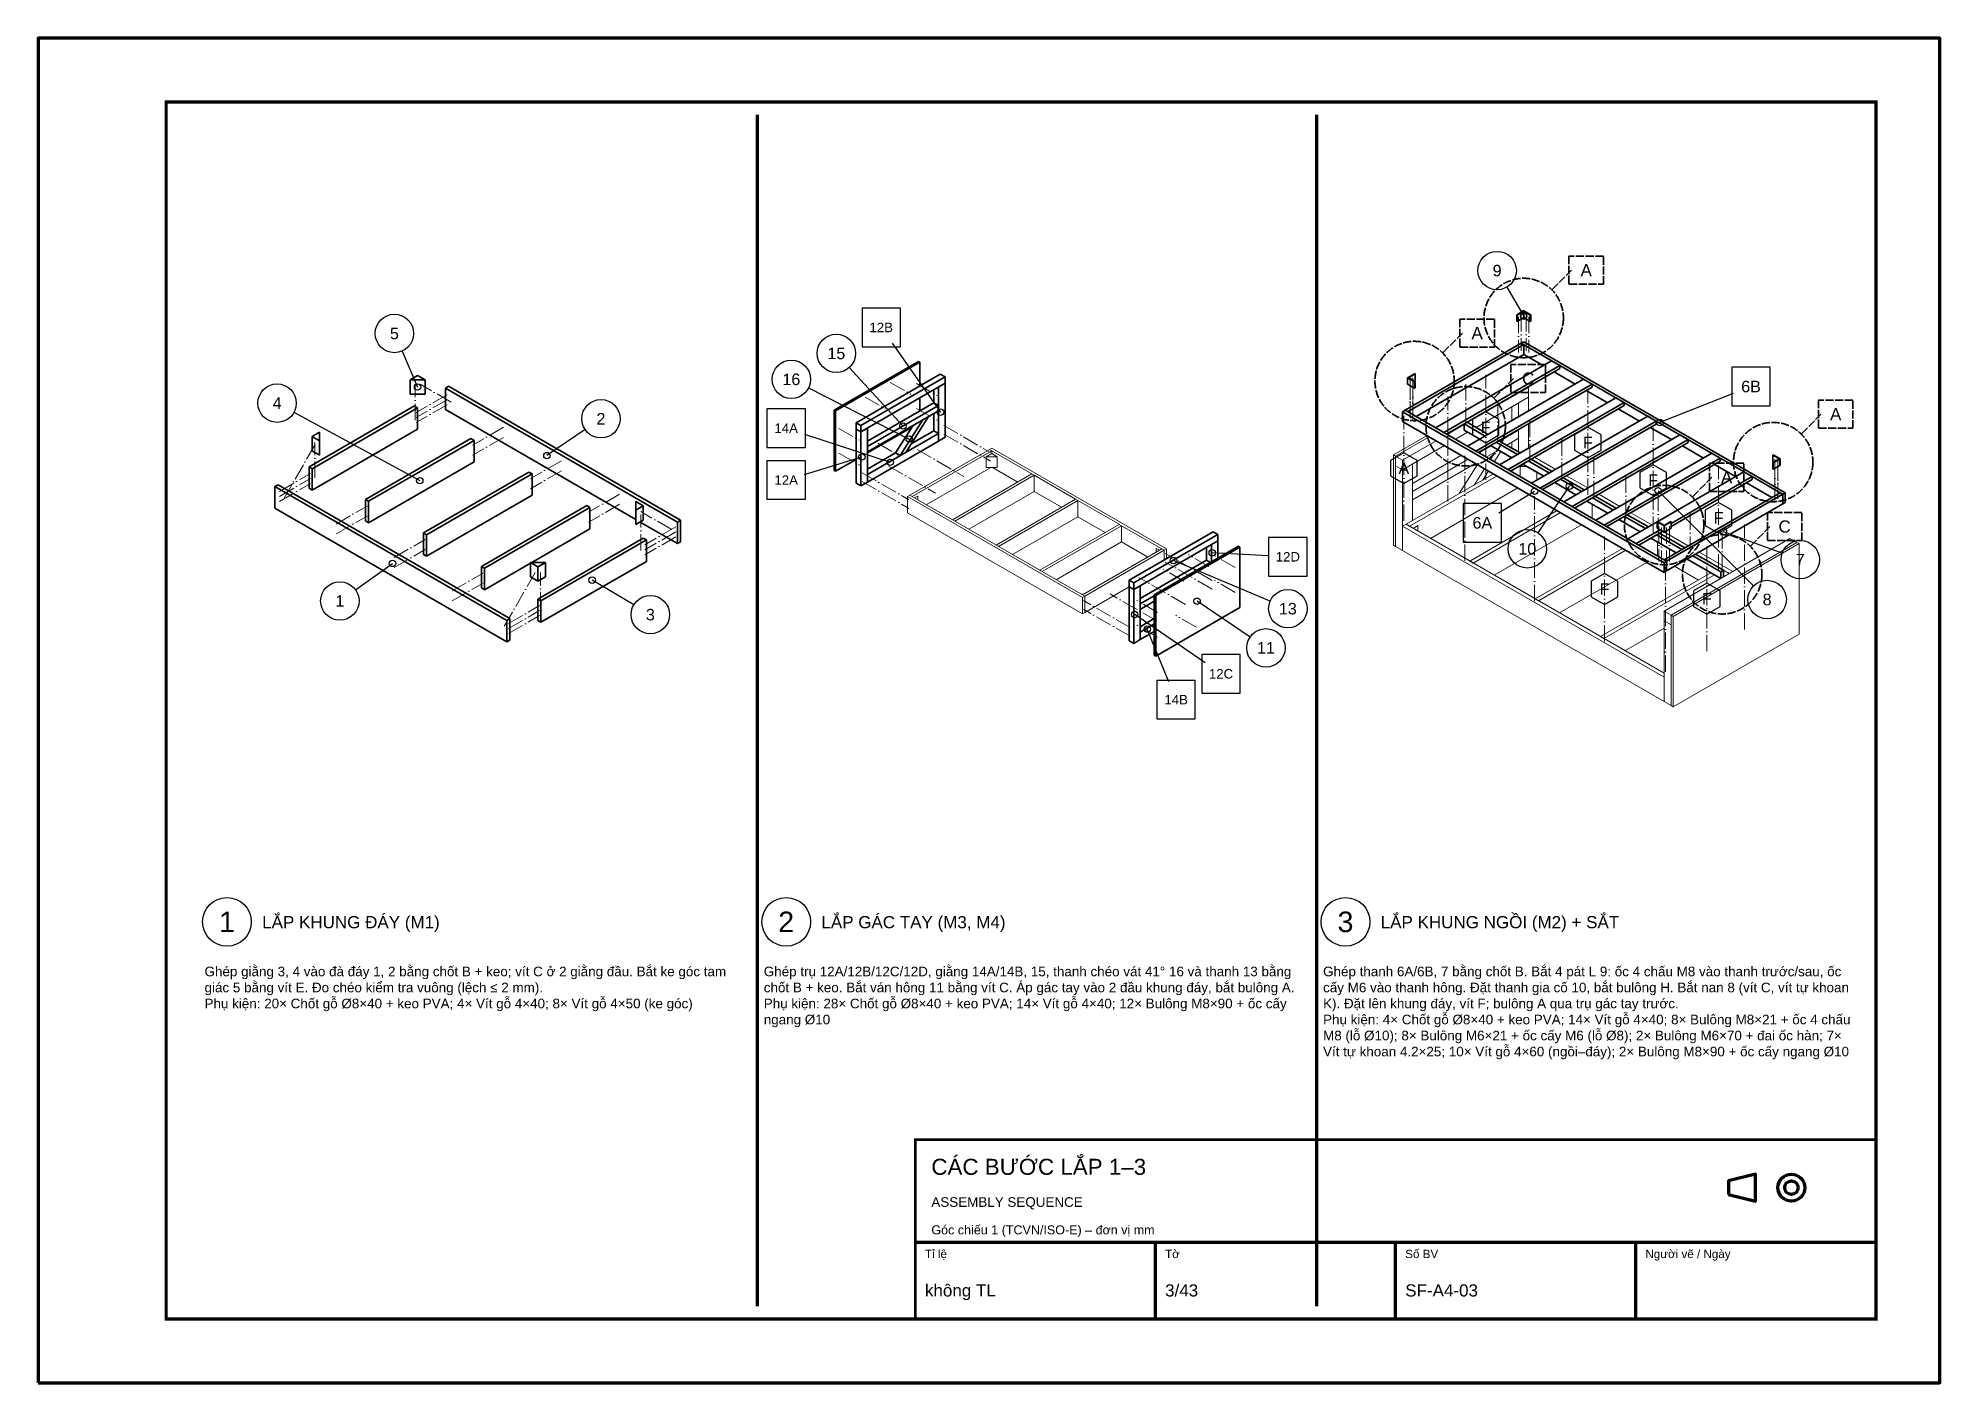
# Model space of a CAD drawing. Header units: millimetres. Extents: x 0 to 2970, y 0 to 2100.
import ezdxf
from ezdxf.enums import TextEntityAlignment as Align

# ---------------------------------------------------------------- set-up
doc = ezdxf.new("R2010")
doc.units = ezdxf.units.MM
doc.header["$LTSCALE"] = 10
doc.linetypes.add('DASHDOT', pattern=[3.556, 2.54, -0.508, 0, -0.508])
doc.linetypes.add('DASHED', pattern=[1.524, 1.27, -0.254])
for name, color, linetype, lineweight in [('0-KHUNG-BANVE', 7, 'CONTINUOUS', 70), ('10-PHU-KIEN', 1, 'CONTINUOUS', 25), ('11-SAT', 1, 'Continuous', 35), ('13-KHOANH-VUNG', 1, 'DASHED', 35), ('4-DUONG-BUNG', 4, 'DASHDOT', 18), ('5-SO-VI-TRI', 7, 'CONTINUOUS', 25), ('6-CHU', 7, 'CONTINUOUS', 25), ('8-CUM-DA-LAP', 8, 'CONTINUOUS', 18), ('M-M1-BASE_FRAME', 5, 'CONTINUOUS', 35), ('M-M2-SEAT_FRAME', 140, 'CONTINUOUS', 35), ('M-M3-LEFT_ARM', 3, 'CONTINUOUS', 35), ('M-M4-RIGHT_ARM', 3, 'CONTINUOUS', 35)]:
    doc.layers.add(name, color=color, linetype=linetype, lineweight=lineweight)
doc.styles.add('VN', font='arial.ttf')

msp = doc.modelspace()

# ---------------------------------------------------------------- texts
at = {"layer": '10-PHU-KIEN', "style": 'VN'}
for s, p in [('F', (2260.6, 1492.2)), ('F', (2420.1, 1468.6)), ('A', (2132.8, 1428.2)), ('F', (2522.2, 1409.7)), ('F', (2624.3, 1350.8)), ('F', (2446.2, 1239.7)), ('F', (2606.1, 1224.6))]:
    msp.add_text(s, height=18, dxfattribs=at).set_placement(p, align=Align.MIDDLE_CENTER)
at = {"layer": '13-KHOANH-VUNG', "color": 1, "style": 'VN'}
for s, p in [('A', (2417.6, 1737.5)), ('A', (2247.3, 1639.2)), ('C', (2327, 1568.4)), ('A', (2807.2, 1512.6)), ('A', (2636.9, 1414.2)), ('C', (2727.5, 1337.2))]:
    msp.add_text(s, height=19, dxfattribs=at).set_placement(p, align=Align.MIDDLE_CENTER)
at = {"layer": '5-SO-VI-TRI', "style": 'VN'}
for s, height, p in [('9', 18, (2278.5, 1736.9)), ('5', 18, (556.5, 1638.7)), ('12B', 14.76, (1316.7, 1648.1)), ('15', 18, (1246.6, 1607.6)), ('16', 18, (1176.4, 1567.1)), ('6B', 18, (2675, 1555.9)), ('4', 18, (373.3, 1529.9)), ('2', 18, (879, 1505.5)), ('14A', 14.76, (1168.3, 1490.8)), ('12A', 14.76, (1168.3, 1409.8)), ('6A', 18, (2255.4, 1343)), ('10', 18, (2325.6, 1302.5)), ('12D', 14.76, (1951.7, 1290)), ('7', 18, (2751.8, 1285.6)), ('1', 18, (471.3, 1221)), ('13', 18, (1951.7, 1209)), ('8', 18, (2700.1, 1223.3)), ('3', 18, (956.2, 1199.7)), ('11', 18, (1917.5, 1147.8)), ('12C', 14.76, (1847.3, 1107.3)), ('14B', 14.76, (1777.2, 1066.8))]:
    msp.add_text(s, height=height, dxfattribs=at).set_placement(p, align=Align.MIDDLE_CENTER)
at = {"layer": '6-CHU', "color": 1, "style": 'VN'}
for s, p in [('1', (295, 720)), ('2', (1168.3, 720)), ('3', (2041.7, 720))]:
    msp.add_text(s, height=32, dxfattribs=at).set_placement(p, align=Align.MIDDLE_CENTER)
at = {"layer": '6-CHU', "style": 'VN'}
for s, height, p in [('LẮP KHUNG ĐÁY (M1)', 19, (350, 710)), ('LẮP GÁC TAY (M3, M4)', 19, (1223.3, 710)), ('LẮP KHUNG NGỒI (M2) + SẮT', 19, (2096.7, 710)), ('CÁC BƯỚC LẮP 1–3', 25, (1395, 325)), ('ASSEMBLY SEQUENCE', 15, (1395, 275)), ('Góc chiếu 1 (TCVN/ISO-E) – đơn vị mm', 14, (1395, 232)), ('Tỉ lệ', 13, (1385, 195)), ('Tờ', 13, (1760, 195)), ('Số BV', 13, (2135, 195)), ('Người vẽ / Ngày', 13, (2510, 195)), ('không TL', 19, (1385, 135)), ('3/43', 19, (1760, 135)), ('SF-A4-03', 19, (2135, 135))]:
    msp.add_text(s, height=height, dxfattribs=at).set_placement(p)
at = {"layer": '6-CHU', "char_height": 15, "width": 833.333, "attachment_point": 1, "style": 'VN'}
for s, insert in [('Ghép giằng 3, 4 vào đà đáy 1, 2 bằng chốt B + keo; vít C ở 2 giằng đầu. Bắt ke góc tam giác 5 bằng vít E. Đo chéo kiểm tra vuông (lệch ≤ 2 mm).\\PPhụ kiện: 20× Chốt gỗ Ø8×40 + keo PVA; 4× Vít gỗ 4×40; 8× Vít gỗ 4×50 (ke góc)', (260, 650)), ('Ghép trụ 12A/12B/12C/12D, giằng 14A/14B, 15, thanh chéo vát 41° 16 và thanh 13 bằng chốt B + keo. Bắt ván hông 11 bằng vít C. Áp gác tay vào 2 đầu khung đáy, bắt bulông A.\\PPhụ kiện: 28× Chốt gỗ Ø8×40 + keo PVA; 14× Vít gỗ 4×40; 12× Bulông M8×90 + ốc cấy ngang Ø10', (1133.3, 650)), ('Ghép thanh 6A/6B, 7 bằng chốt B. Bắt 4 pát L 9: ốc 4 chấu M8 vào thanh trước/sau, ốc cấy M6 vào thanh hông. Đặt thanh gia cố 10, bắt bulông H. Bắt nan 8 (vít C, vít tự khoan K). Đặt lên khung đáy, vít F; bulông A qua trụ gác tay trước.\\PPhụ kiện: 4× Chốt gỗ Ø8×40 + keo PVA; 14× Vít gỗ 4×40; 8× Bulông M8×21 + ốc 4 chấu M8 (lỗ Ø10); 8× Bulông M6×21 + ốc cấy M6 (lỗ Ø8); 2× Bulông M6×70 + đai ốc hàn; 7× Vít tự khoan 4.2×25; 10× Vít gỗ 4×60 (ngồi–đáy); 2× Bulông M8×90 + ốc cấy ngang Ø10', (2006.7, 650))]:
    msp.add_mtext(s, dxfattribs=dict(at, insert=insert))

# ---------------------------------------------------------------- linework, layer by layer
at = {"layer": '0-KHUNG-BANVE'}
for p, q in [((1123.3, 120), (1123.3, 1980)), ((1996.7, 120), (1996.7, 1980)), ((1370, 220), (2870, 220)), ((1745, 100), (1745, 220)), ((2120, 100), (2120, 220)), ((2495, 100), (2495, 220))]:
    msp.add_line(p, q, dxfattribs=at)
for points in [[(0, 0), (2970, 0), (2970, 2100), (0, 2100)], [(2640, 294.5), (2682, 284), (2682, 326), (2640, 315.5)]]:
    msp.add_lwpolyline(points, close=True, dxfattribs=at)
for points, const_width in [([(200, 100), (2870, 100), (2870, 2000), (200, 2000)], 5), ([(1370, 100), (2870, 100), (2870, 380), (1370, 380)], 4)]:
    msp.add_lwpolyline(points, close=True, dxfattribs=dict(at, const_width=const_width))
for radius in [21, 10.5]:
    msp.add_circle((2738, 305), radius, dxfattribs=at)
at = {"layer": '10-PHU-KIEN'}
for points in [[(2281.4, 1504.2), (2260.6, 1516.2), (2239.8, 1504.2), (2239.8, 1480.2), (2260.6, 1468.2), (2281.4, 1480.2)], [(2440.9, 1480.6), (2420.1, 1492.6), (2399.3, 1480.6), (2399.3, 1456.6), (2420.1, 1444.6), (2440.9, 1456.6)], [(2153.6, 1440.2), (2132.8, 1452.2), (2112, 1440.2), (2112, 1416.2), (2132.8, 1404.2), (2153.6, 1416.2)], [(2543, 1421.7), (2522.2, 1433.7), (2501.4, 1421.7), (2501.4, 1397.7), (2522.2, 1385.7), (2543, 1397.7)], [(2645.1, 1362.8), (2624.3, 1374.8), (2603.5, 1362.8), (2603.5, 1338.8), (2624.3, 1326.8), (2645.1, 1338.8)], [(2467, 1251.7), (2446.2, 1263.7), (2425.4, 1251.7), (2425.4, 1227.7), (2446.2, 1215.7), (2467, 1227.7)], [(2626.9, 1236.6), (2606.1, 1248.6), (2585.3, 1236.6), (2585.3, 1212.6), (2606.1, 1200.6), (2626.9, 1212.6)]]:
    msp.add_lwpolyline(points, close=True, dxfattribs=at)
at = {"layer": '11-SAT'}
for p, q in [((2309.1, 1667.9), (2319.3, 1673.9)), ((2309.1, 1657.8), (2309.1, 1667.9)), ((2309.1, 1667.9), (2309.7, 1667.5)), ((2309.7, 1667.5), (2320, 1673.5)), ((2309.7, 1657.5), (2309.7, 1667.5)), ((2309.7, 1657.5), (2320, 1663.4)), ((2319.3, 1673.9), (2320, 1674.2)), ((2320, 1673.5), (2319.3, 1673.9)), ((2330.9, 1667.9), (2320, 1674.2)), ((2320, 1663.4), (2320, 1673.5)), ((2320, 1673.5), (2330.3, 1667.5)), ((2320, 1663.4), (2330.3, 1657.5)), ((2330.3, 1667.5), (2330.9, 1667.9)), ((2330.3, 1657.5), (2330.3, 1667.5)), ((2330.9, 1657.8), (2330.9, 1667.9)), ((2309.1, 1657.8), (2309.7, 1657.5)), ((2330.3, 1657.5), (2330.9, 1657.8)), ((2139.4, 1570), (2149.6, 1575.9)), ((2140, 1569.6), (2150.3, 1575.5)), ((2150.3, 1575.5), (2149.6, 1575.9)), ((2150.3, 1565.4), (2150.3, 1575.5)), ((2138.7, 1569.6), (2139.4, 1570)), ((2138.7, 1559.5), (2138.7, 1569.6)), ((2138.7, 1569.6), (2149.6, 1563.3)), ((2138.7, 1559.5), (2149.6, 1553.2)), ((2150.3, 1563.7), (2139.4, 1570)), ((2139.4, 1570), (2140, 1569.6)), ((2148.8, 1564.5), (2150.3, 1565.4)), ((2149.6, 1563.3), (2150.3, 1563.7)), ((2149.6, 1553.2), (2149.6, 1563.3)), ((2149.6, 1553.2), (2150.3, 1553.6)), ((2150.3, 1553.6), (2150.3, 1563.7)), ((2227.2, 1497.6), (2231.5, 1500.1)), ((2227.2, 1487.5), (2227.2, 1497.6)), ((2260, 1478.6), (2227.2, 1497.6)), ((2227.2, 1487.5), (2251.3, 1473.6)), ((2264.4, 1481.1), (2231.5, 1500.1)), ((2268.3, 1463.7), (2301.4, 1444.7)), ((2310.1, 1449.7), (2277.1, 1468.8)), ((2314.5, 1452.2), (2281.4, 1471.3)), ((2318.4, 1434.8), (2351.4, 1415.8)), ((2360.2, 1420.8), (2327.1, 1439.9)), ((2364.5, 1423.3), (2331.5, 1442.4)), ((2709.6, 1449.3), (2708.9, 1448.9)), ((2708.9, 1448.9), (2719.9, 1442.6)), ((2708.9, 1438.8), (2708.9, 1448.9)), ((2719.2, 1443), (2708.9, 1437.1)), ((2708.9, 1438.8), (2710.5, 1437.9)), ((2708.9, 1437.1), (2709.6, 1436.7)), ((2708.9, 1427), (2708.9, 1437.1)), ((2708.9, 1427), (2709.6, 1426.6)), ((2720.5, 1443), (2709.6, 1449.3)), ((2719.9, 1442.6), (2709.6, 1436.7)), ((2709.6, 1426.6), (2709.6, 1436.7)), ((2719.9, 1432.5), (2709.6, 1426.6)), ((2719.9, 1442.6), (2719.2, 1443)), ((2720.5, 1443), (2719.9, 1442.6)), ((2719.9, 1432.5), (2719.9, 1442.6)), ((2720.5, 1432.9), (2719.9, 1432.5)), ((2720.5, 1432.9), (2720.5, 1443)), ((2368.5, 1405.9), (2401.5, 1386.8)), ((2410.2, 1391.9), (2377.2, 1411)), ((2414.6, 1394.4), (2381.6, 1413.5)), ((2418.5, 1377), (2451.6, 1357.9)), ((2460.3, 1363), (2427.3, 1382.1)), ((2464.7, 1365.5), (2431.6, 1384.6)), ((2468.6, 1348.1), (2501.6, 1329)), ((2510.4, 1334.1), (2477.3, 1353.1)), ((2514.7, 1336.6), (2481.7, 1355.7)), ((2529, 1345), (2528.3, 1344.6)), ((2528.3, 1344.6), (2539.3, 1338.3)), ((2528.3, 1334.5), (2528.3, 1344.6)), ((2539.9, 1338.7), (2529, 1345)), ((2549.5, 1345), (2539.3, 1339.1)), ((2539.9, 1338.7), (2539.3, 1338.3)), ((2539.3, 1328.2), (2539.3, 1338.3)), ((2550.2, 1344.6), (2539.9, 1338.7)), ((2539.9, 1328.6), (2539.9, 1338.7)), ((2550.2, 1344.6), (2549.5, 1345)), ((2550.2, 1334.5), (2550.2, 1344.6)), ((2518.7, 1319.2), (2558.3, 1296.3)), ((2567, 1301.4), (2527.4, 1324.2)), ((2528.3, 1334.5), (2539.3, 1328.2)), ((2571.4, 1303.9), (2531.8, 1326.8)), ((2539.9, 1328.6), (2539.3, 1328.2)), ((2550.2, 1334.5), (2539.9, 1328.6)), ((2575.3, 1286.5), (2627.7, 1256.2)), ((2627.7, 1266.3), (2584, 1291.6)), ((2632.1, 1268.9), (2588.4, 1294.1)), ((2627.7, 1266.3), (2632.1, 1268.9)), ((2627.7, 1256.2), (2627.7, 1266.3)), ((2632.1, 1258.8), (2632.1, 1268.9))]:
    msp.add_line(p, q, dxfattribs=at)
at = {"layer": '13-KHOANH-VUNG'}
for p, q in [((2364.6, 1707.5), (2394.6, 1737.5)), ((2194.3, 1609.2), (2224.3, 1639.2)), ((2274, 1538.4), (2304, 1568.4)), ((2754.2, 1482.6), (2784.2, 1512.6)), ((2583.9, 1384.2), (2613.9, 1414.2)), ((2674.5, 1307.2), (2704.5, 1337.2))]:
    msp.add_line(p, q, dxfattribs=at)
for points in [[(2390.6, 1715.5), (2444.6, 1715.5), (2444.6, 1759.5), (2390.6, 1759.5)], [(2220.3, 1617.2), (2274.3, 1617.2), (2274.3, 1661.2), (2220.3, 1661.2)], [(2300, 1546.4), (2354, 1546.4), (2354, 1590.4), (2300, 1590.4)], [(2780.2, 1490.6), (2834.2, 1490.6), (2834.2, 1534.6), (2780.2, 1534.6)], [(2609.9, 1392.2), (2663.9, 1392.2), (2663.9, 1436.2), (2609.9, 1436.2)], [(2700.5, 1315.2), (2754.5, 1315.2), (2754.5, 1359.2), (2700.5, 1359.2)]]:
    msp.add_lwpolyline(points, close=True, dxfattribs=at)
for centre in [(2320, 1662.9), (2149.6, 1564.5), (2229.4, 1493.8), (2709.6, 1437.9), (2539.3, 1339.6), (2629.9, 1262.6)]:
    msp.add_circle(centre, 62, dxfattribs=at)
at = {"layer": '4-DUONG-BUNG'}
for p, q in [((2311.8, 1664.5), (2311.8, 1609)), ((2316.2, 1667), (2316.2, 1611.5)), ((2323.8, 1667), (2323.8, 1611.5)), ((2328.2, 1664.5), (2328.2, 1609)), ((2260.6, 1410.2), (2260.6, 1574.1)), ((588.7, 1503.5), (588.7, 1559.5)), ((645.2, 1531.5), (596.8, 1559.5)), ((1330.9, 1562.2), (1363, 1543.6)), ((1371.8, 1560.5), (1403.9, 1541.9)), ((2142.5, 1566.7), (2142.5, 1511.3)), ((2142.5, 1562.3), (2142.5, 1506.8)), ((2146.9, 1569.3), (2146.9, 1513.8)), ((2146.9, 1559.8), (2146.9, 1504.3)), ((2229.4, 1559.4), (2229.4, 1493.8)), ((2420.1, 1386.7), (2420.1, 1550.6)), ((638.7, 1543.1), (590.3, 1515.1)), ((638.7, 1535.2), (590.3, 1507.3)), ((638.7, 1527.4), (590.3, 1499.5)), ((1291.5, 1539.4), (1323.6, 1520.9)), ((1371.8, 1521.7), (1403.9, 1503.2)), ((2201.6, 1376.2), (2201.6, 1540.1)), ((2279.4, 1469.9), (2279.4, 1535.5)), ((726.9, 1492.2), (678.4, 1464.2)), ((1250.6, 1490.5), (1282.7, 1472)), ((1414.4, 1495), (1487.4, 1452.8)), ((2132.8, 1346.3), (2132.8, 1510.2)), ((2329.5, 1441), (2329.5, 1506.6)), ((2522.2, 1327.7), (2522.2, 1491.7)), ((383.8, 1380.5), (432.2, 1464.4)), ((432.2, 1413.2), (432.2, 1469.1)), ((726.9, 1476.5), (678.4, 1448.6)), ((1311.2, 1467.4), (1343.3, 1448.8)), ((1372.9, 1457.5), (1445.9, 1415.4)), ((1414.4, 1481.5), (1487.4, 1439.4)), ((2379.6, 1412.1), (2379.6, 1477.7)), ((817.4, 1439.9), (769, 1412)), ((1250.6, 1451.8), (1282.7, 1433.2)), ((1328.3, 1431.7), (1401.2, 1389.6)), ((2227.8, 1283.9), (2227.8, 1447.8)), ((2429.6, 1383.2), (2429.6, 1448.8)), ((2624.3, 1268.8), (2624.3, 1432.7)), ((2712.3, 1442.7), (2712.3, 1387.2)), ((2712.3, 1433.2), (2712.3, 1377.7)), ((2716.7, 1440.1), (2716.7, 1384.7)), ((2716.7, 1435.7), (2716.7, 1380.3)), ((377.3, 1392.1), (425.7, 1420.1)), ((377.3, 1384.3), (425.7, 1412.2)), ((377.3, 1376.5), (425.7, 1404.4)), ((817.4, 1424.3), (769, 1396.3)), ((1286.7, 1421.2), (1359.7, 1379.1)), ((1286.7, 1407.8), (1359.7, 1365.6)), ((2479.7, 1354.3), (2479.7, 1419.9)), ((465.4, 1341.2), (513.8, 1369.2)), ((907.9, 1387.6), (859.5, 1359.7)), ((907.9, 1372), (859.5, 1344)), ((2337, 1220.8), (2337, 1384.7)), ((2529.8, 1325.4), (2529.8, 1391)), ((465.4, 1325.6), (513.8, 1353.5)), ((989.6, 1332.7), (941.2, 1360.6)), ((941.2, 1300), (941.2, 1355.9)), ((996.1, 1336.8), (947.7, 1308.8)), ((2531.1, 1338), (2531.1, 1282.5)), ((2547.4, 1338), (2547.4, 1282.5)), ((2579.8, 1296.5), (2579.8, 1362.1)), ((2665, 1176.7), (2665, 1340.6)), ((555.9, 1289), (604.4, 1316.9)), ((996.1, 1328.9), (947.7, 1301)), ((996.1, 1321.1), (947.7, 1293.2)), ((2446.2, 1157.8), (2446.2, 1321.7)), ((2535.4, 1335.5), (2535.4, 1280)), ((2543.1, 1335.5), (2543.1, 1280)), ((2629.9, 1328.1), (2629.9, 1262.6)), ((555.9, 1273.3), (604.4, 1301.3)), ((1833.3, 1253.2), (1760.3, 1295.3)), ((1833.3, 1239.7), (1760.3, 1281.8)), ((1828.5, 1274.8), (1796.4, 1293.4)), ((1869.4, 1273.2), (1837.3, 1291.7)), ((2606.1, 1142.6), (2606.1, 1306.6)), ((646.5, 1236.7), (694.9, 1264.6)), ((646.5, 1221), (694.9, 1249)), ((728.1, 1181.7), (776.5, 1265.6)), ((784.7, 1209.7), (784.7, 1265.6)), ((1791.7, 1215.7), (1718.8, 1257.8)), ((1789.1, 1252.1), (1757, 1270.6)), ((1869.4, 1234.4), (1837.3, 1252.9)), ((2541.2, 1110.5), (2541.2, 1274.4)), ((1705.6, 1179.4), (1632.6, 1221.6)), ((1747.1, 1189.9), (1674.1, 1232)), ((1748.2, 1203.2), (1716.1, 1221.8)), ((734.6, 1185.8), (783, 1213.8)), ((734.6, 1178), (783, 1205.9)), ((734.6, 1170.2), (783, 1198.1)), ((1705.6, 1166), (1632.6, 1208.1)), ((1808.8, 1180.1), (1776.7, 1198.6)), ((1748.2, 1164.5), (1716.1, 1183))]:
    msp.add_line(p, q, dxfattribs=at)
at = {"layer": '5-SO-VI-TRI'}
for p, q in [((2293.6, 1710.9), (2320, 1665.7)), ((568.4, 1611.1), (592.7, 1555.1)), ((1333.9, 1623.6), (1409.3, 1515.8)), ((1266.8, 1585.5), (1350.6, 1494.3)), ((1203.2, 1553.6), (1360.4, 1473.9)), ((2647.1, 1544.8), (2532.7, 1499.6)), ((399.6, 1515.6), (596.1, 1408.9)), ((854.2, 1488.6), (794.6, 1448)), ((1196.8, 1481.5), (1330.9, 1437.5)), ((1197, 1418.6), (1286.4, 1445.9)), ((2342.4, 1327.3), (2391.5, 1400.2)), ((2281.1, 1358.5), (2337, 1392.3)), ((2678.8, 1244.5), (2529.8, 1393.2)), ((2723.6, 1295.8), (2631.9, 1329)), ((495.7, 1238.5), (553.5, 1279.7)), ((1924, 1220.7), (1773.1, 1284.1)), ((1921.7, 1291.6), (1833.6, 1296.3)), ((930.4, 1215), (865.3, 1253.5)), ((1892.6, 1164.6), (1809.9, 1220.7)), ((1822.6, 1124.3), (1712.5, 1199.9)), ((1765.9, 1094.6), (1732.2, 1177.1))]:
    msp.add_line(p, q, dxfattribs=at)
for points in [[(1286.7, 1618.1), (1346.7, 1618.1), (1346.7, 1678.1), (1286.7, 1678.1)], [(2645, 1525.9), (2705, 1525.9), (2705, 1585.9), (2645, 1585.9)], [(1138.3, 1460.8), (1198.3, 1460.8), (1198.3, 1520.8), (1138.3, 1520.8)], [(1138.3, 1379.8), (1198.3, 1379.8), (1198.3, 1439.8), (1138.3, 1439.8)], [(2225.4, 1313), (2285.4, 1313), (2285.4, 1373), (2225.4, 1373)], [(1921.7, 1260), (1981.7, 1260), (1981.7, 1320), (1921.7, 1320)], [(1817.3, 1077.3), (1877.3, 1077.3), (1877.3, 1137.3), (1817.3, 1137.3)], [(1747.2, 1036.8), (1807.2, 1036.8), (1807.2, 1096.8), (1747.2, 1096.8)]]:
    msp.add_lwpolyline(points, close=True, dxfattribs=at)
for centre, radius in [((2278.5, 1736.9), 30), ((556.5, 1638.7), 30), ((2320, 1665.7), 5), ((1246.6, 1607.6), 30), ((1176.4, 1567.1), 30), ((373.3, 1529.9), 30), ((592.7, 1555.1), 5), ((879, 1505.5), 30), ((1409.3, 1515.8), 5), ((1350.6, 1494.3), 5), ((2532.7, 1499.6), 5), ((1360.4, 1473.9), 5), ((794.6, 1448), 5), ((1286.4, 1445.9), 5), ((1330.9, 1437.5), 5), ((596.1, 1408.9), 5), ((2337, 1392.3), 5), ((2391.5, 1400.2), 5), ((2529.8, 1393.2), 5), ((2325.6, 1302.5), 30), ((2631.9, 1329), 5), ((2751.8, 1285.6), 30), ((553.5, 1279.7), 5), ((1773.1, 1284.1), 5), ((1833.6, 1296.3), 5), ((471.3, 1221), 30), ((865.3, 1253.5), 5), ((2700.1, 1223.3), 30), ((956.2, 1199.7), 30), ((1809.9, 1220.7), 5), ((1951.7, 1209), 30), ((1712.5, 1199.9), 5), ((1732.2, 1177.1), 5), ((1917.5, 1147.8), 30)]:
    msp.add_circle(centre, radius, dxfattribs=at)
at = {"layer": '6-CHU', "color": 1}
for centre in [(295, 720), (1168.3, 720), (2041.7, 720)]:
    msp.add_circle(centre, 38, dxfattribs=at)
at = {"layer": '8-CUM-DA-LAP'}
for p, q in [((2327.4, 1554.4), (2232.4, 1499.6)), ((2326.4, 1555), (2327.4, 1554.4)), ((2327.4, 1539.3), (2327.4, 1554.4)), ((2245.5, 1492), (2327.4, 1539.3)), ((2301.2, 1502.4), (2301.2, 1524.2)), ((2327.4, 1539.3), (2312.1, 1530.5)), ((2312.1, 1508.7), (2312.1, 1530.5)), ((2327.4, 1517.5), (2327.4, 1539.3)), ((2227.2, 1496.6), (2200.3, 1481.1)), ((2282.6, 1470.6), (2312.1, 1487.6)), ((2312.1, 1487.6), (2310.9, 1488.3)), ((2312.1, 1487.6), (2312.1, 1489)), ((2312.1, 1475), (2312.1, 1487.6)), ((2327.4, 1459.7), (2327.4, 1497.8)), ((1485.6, 1457.7), (1361.5, 1386.1)), ((1489.2, 1455.6), (1365.2, 1384)), ((1485.6, 1457.7), (1489.2, 1459.8)), ((1485.6, 1457.7), (1489.2, 1455.6)), ((1554.7, 1417.8), (1485.6, 1457.7)), ((1762.1, 1302.2), (1489.2, 1459.8)), ((1489.2, 1451.4), (1489.2, 1455.6)), ((2169.1, 1479.4), (2116.7, 1449.2)), ((2172.4, 1477.5), (2119.9, 1447.3)), ((2172.4, 1477.5), (2119.9, 1447.3)), ((2183.3, 1471.2), (2130.9, 1441)), ((2130.9, 1425.8), (2196.4, 1463.7)), ((2213.4, 1473.5), (2232.4, 1484.5)), ((2250.5, 1452.1), (2269.5, 1463)), ((2261.5, 1445.8), (2280.5, 1456.7)), ((2293.6, 1464.3), (2312.1, 1475)), ((2301.2, 1459.9), (2301.2, 1468.7)), ((2312.1, 1453.6), (2312.1, 1475)), ((1387.1, 1371.3), (1487.8, 1429.5)), ((1480.5, 1446.3), (1489.2, 1451.4)), ((1480.5, 1446.3), (1498, 1446.3)), ((1480.5, 1429.5), (1480.5, 1446.3)), ((1480.5, 1429.5), (1498, 1429.5)), ((1498, 1446.3), (1489.2, 1451.4)), ((1490.7, 1429.5), (1530.1, 1406.7)), ((1498, 1429.5), (1498, 1446.3)), ((2116.7, 1449.2), (2119.9, 1447.3)), ((2116.7, 1307.9), (2116.7, 1449.2)), ((2119.9, 1447.3), (2130.9, 1441)), ((2119.9, 1432.1), (2119.9, 1447.3)), ((2119.9, 1432.1), (2130.9, 1425.8)), ((2119.9, 1306.1), (2119.9, 1432.1)), ((2130.9, 1425.8), (2130.9, 1441)), ((2146.1, 1434.7), (2130.9, 1425.8)), ((2130.9, 1337.6), (2130.9, 1425.8)), ((2146.1, 1404.4), (2222.6, 1448.5)), ((2146.1, 1391.8), (2233.5, 1442.2)), ((2146.1, 1379.2), (2244.4, 1435.9)), ((2146.1, 1346.4), (2146.1, 1434.7)), ((2219.2, 1388.6), (2247.9, 1433.9)), ((2242.7, 1402.1), (2258.8, 1427.6)), ((2267.9, 1442), (2275.3, 1453.8)), ((2274.1, 1438.5), (2284.3, 1454.5)), ((2314.3, 1430.9), (2319.8, 1434)), ((2314.3, 1430.9), (2325.2, 1430.9)), ((2314.3, 1415.2), (2314.3, 1430.9)), ((2370, 1426.5), (2337, 1445.5)), ((1552, 1419.3), (1427.9, 1347.7)), ((1555.6, 1417.2), (1431.6, 1345.6)), ((1552, 1419.3), (1555.6, 1417.2)), ((1555.6, 1392), (1555.6, 1417.2)), ((1620.2, 1380), (1555.6, 1417.2)), ((2272.8, 1419.5), (2136.3, 1340.7)), ((2278.3, 1416.4), (2141.8, 1337.6)), ((2174.5, 1318.7), (2311, 1397.5)), ((2256, 1409.8), (2265, 1424)), ((2330.9, 1405.7), (2334, 1405.7)), ((2340.5, 1409.4), (2340.5, 1422.1)), ((2420.1, 1397.6), (2387, 1416.6)), ((1357.9, 1384), (1361.5, 1386.1)), ((1357.9, 1358.7), (1357.9, 1384)), ((1630.8, 1226.4), (1357.9, 1384)), ((1634.4, 1228.5), (1361.5, 1386.1)), ((1361.5, 1386.1), (1365.2, 1384)), ((1368.8, 1381.9), (1373.9, 1384.8)), ((1373.9, 1378.9), (1373.9, 1384.8)), ((1453.5, 1333), (1555.6, 1392)), ((1620.2, 1380), (1496.2, 1308.3)), ((1623.8, 1377.8), (1499.8, 1306.2)), ((1555.6, 1392), (1598.3, 1367.3)), ((1620.2, 1380), (1623.8, 1377.8)), ((1623.8, 1352.6), (1623.8, 1377.8)), ((1689.1, 1340.2), (1623.8, 1377.8)), ((2426.8, 1350.3), (2426.8, 1372.3)), ((2470.1, 1368.7), (2437.1, 1387.7)), ((1357.9, 1358.7), (1630.8, 1201.1)), ((1427.9, 1347.7), (1431.6, 1345.6)), ((1521.7, 1293.6), (1623.8, 1352.6)), ((1688.4, 1340.6), (1564.4, 1269)), ((1692.1, 1338.5), (1568, 1266.8)), ((1623.8, 1352.6), (1666.5, 1327.9)), ((1688.4, 1340.6), (1692.1, 1338.5)), ((1692.1, 1313.2), (1692.1, 1338.5)), ((1754.8, 1302.2), (1692.1, 1338.5)), ((2130.9, 1337.6), (2136.3, 1340.7)), ((2130.9, 1299.7), (2130.9, 1337.6)), ((2539.3, 1101.8), (2130.9, 1337.6)), ((2539.3, 1108.1), (2136.3, 1340.7)), ((2136.3, 1340.7), (2141.8, 1337.6)), ((2147.2, 1334.4), (2154.9, 1338.8)), ((2154.9, 1330), (2154.9, 1338.8)), ((2372.2, 1362.2), (2235.7, 1283.4)), ((2377.6, 1359), (2241.1, 1280.2)), ((2273.9, 1261.3), (2410.4, 1340.1)), ((2520.2, 1339.8), (2487.2, 1358.8)), ((1496.2, 1308.3), (1496.4, 1308.2)), ((1589.9, 1254.2), (1692.1, 1313.2)), ((1692.1, 1313.2), (1732.9, 1289.6)), ((2116.7, 1307.9), (2119.9, 1306.1)), ((2528.9, 1291.4), (2528.9, 1313.3)), ((2735.8, 1318.7), (2539.3, 1205.2)), ((2576.8, 1307.1), (2539.7, 1328.5)), ((2746.7, 1312.4), (2550.2, 1198.9)), ((2750, 1310.5), (2553.4, 1197)), ((2735.8, 1318.7), (2746.7, 1312.4)), ((2746.7, 1312.4), (2750, 1310.5)), ((2750, 1169.2), (2750, 1310.5)), ((1754.8, 1302.2), (1630.8, 1230.6)), ((1758.5, 1300.1), (1634.4, 1228.5)), ((1751.2, 1300.1), (1746.1, 1303.1)), ((1746.1, 1303.1), (1746.1, 1297.2)), ((1754.8, 1302.2), (1758.5, 1300.1)), ((1758.5, 1300.1), (1762.1, 1302.2)), ((1758.5, 1285), (1758.5, 1300.1)), ((1762.1, 1287.1), (1762.1, 1302.2)), ((2119.9, 1306.1), (2130.9, 1299.7)), ((2130.9, 1299.7), (2539.3, 1064)), ((2235.7, 1283.4), (2241.1, 1280.2)), ((2474.3, 1303.2), (2337.8, 1224.4)), ((2479.7, 1300.1), (2343.2, 1221.3)), ((2376, 1202.3), (2512.5, 1281.2)), ((2646.3, 1267), (2593.9, 1297.2)), ((1564.4, 1269), (1565.9, 1268.1)), ((2612.4, 1265.1), (2439.9, 1165.5)), ((2617.9, 1261.9), (2445.3, 1162.3)), ((2555.6, 1275.2), (2592.8, 1253.7)), ((2640.8, 1263.8), (2632.1, 1268.9)), ((1632.2, 1231.5), (1629.3, 1231.5)), ((1630.8, 1226.4), (1634.4, 1228.5)), ((1630.8, 1201.1), (1630.8, 1226.4)), ((1634.4, 1203.2), (1703.7, 1243.3)), ((1634.4, 1203.2), (1634.4, 1228.5)), ((2337.8, 1224.4), (2343.2, 1221.3)), ((1630.8, 1201.1), (1634.4, 1203.2)), ((2539.3, 1205.2), (2550.2, 1198.9)), ((2539.3, 1190.1), (2539.3, 1205.2)), ((2539.3, 1190.1), (2550.2, 1183.7)), ((2539.3, 1064), (2539.3, 1190.1)), ((2550.2, 1198.9), (2553.4, 1197)), ((2550.2, 1057.7), (2550.2, 1198.9)), ((2553.4, 1055.8), (2553.4, 1197)), ((2439.9, 1165.5), (2445.3, 1162.3)), ((2478.1, 1143.4), (2539.3, 1178.7)), ((2553.4, 1055.8), (2750, 1169.2)), ((2539.3, 1109.4), (2537.1, 1109.4)), ((2539.3, 1064), (2550.2, 1057.7)), ((2550.2, 1057.7), (2553.4, 1055.8))]:
    msp.add_line(p, q, dxfattribs=at)
at = {"layer": 'M-M1-BASE_FRAME'}
for p, q in [((581.1, 1566.3), (592.7, 1573)), ((581.1, 1566.3), (604.4, 1566.3)), ((581.1, 1543.9), (581.1, 1566.3)), ((604.4, 1566.3), (592.7, 1573)), ((604.4, 1543.9), (604.4, 1566.3)), ((636.3, 1553.4), (641.2, 1556.2)), ((636.3, 1519.9), (636.3, 1553.4)), ((998.5, 1344.3), (636.3, 1553.4)), ((1003.3, 1347.1), (641.2, 1556.2)), ((587.9, 1525.5), (423.3, 1430.4)), ((592.7, 1522.7), (428.1, 1427.6)), ((581.1, 1543.9), (604.4, 1543.9)), ((587.9, 1525.5), (592.7, 1522.7)), ((592.7, 1489.1), (592.7, 1522.7)), ((636.3, 1519.9), (933.6, 1348.2)), ((428.1, 1394.1), (592.7, 1489.1)), ((428.1, 1477.9), (439.7, 1484.6)), ((428.1, 1477.9), (439.7, 1471.2)), ((428.1, 1455.6), (428.1, 1477.9)), ((428.1, 1455.6), (439.7, 1448.9)), ((439.7, 1471.2), (439.7, 1484.6)), ((439.7, 1448.9), (439.7, 1471.2)), ((676, 1474.6), (511.4, 1379.5)), ((680.9, 1471.8), (516.2, 1376.7)), ((676, 1474.6), (680.9, 1471.8)), ((680.9, 1438.2), (680.9, 1471.8)), ((423.3, 1430.4), (428.1, 1427.6)), ((423.3, 1396.9), (423.3, 1430.4)), ((428.1, 1394.1), (428.1, 1427.6)), ((516.2, 1343.2), (680.9, 1438.2)), ((370, 1399.7), (374.8, 1402.5)), ((370, 1366.1), (370, 1399.7)), ((732.2, 1190.6), (370, 1399.7)), ((737, 1193.4), (374.8, 1402.5)), ((423.3, 1396.9), (428.1, 1394.1)), ((766.6, 1422.3), (601.9, 1327.3)), ((771.4, 1419.5), (606.8, 1324.5)), ((766.6, 1422.3), (771.4, 1419.5)), ((771.4, 1386), (771.4, 1419.5)), ((511.4, 1379.5), (516.2, 1376.7)), ((511.4, 1346), (511.4, 1379.5)), ((516.2, 1343.2), (516.2, 1376.7)), ((606.8, 1290.9), (771.4, 1386)), ((857.1, 1370), (692.5, 1275)), ((861.9, 1367.2), (697.3, 1272.2)), ((857.1, 1370), (861.9, 1367.2)), ((861.9, 1333.7), (861.9, 1367.2)), ((945.2, 1369.5), (933.6, 1376.2)), ((933.6, 1376.2), (933.6, 1362.8)), ((945.2, 1369.5), (933.6, 1362.8)), ((945.2, 1347.1), (945.2, 1369.5)), ((370, 1366.1), (732.2, 1157)), ((511.4, 1346), (516.2, 1343.2)), ((933.6, 1340.4), (933.6, 1362.8)), ((945.2, 1347.1), (933.6, 1340.4)), ((940.4, 1344.3), (998.5, 1310.8)), ((998.5, 1344.3), (1003.3, 1347.1)), ((998.5, 1310.8), (998.5, 1344.3)), ((1003.3, 1313.6), (1003.3, 1347.1)), ((601.9, 1327.3), (606.8, 1324.5)), ((601.9, 1293.7), (601.9, 1327.3)), ((606.8, 1290.9), (606.8, 1324.5)), ((770.9, 1281.1), (861.9, 1333.7)), ((945.2, 1319.2), (780.6, 1224.1)), ((950.1, 1316.4), (785.4, 1221.3)), ((945.2, 1319.2), (950.1, 1316.4)), ((950.1, 1282.8), (950.1, 1316.4)), ((998.5, 1310.8), (1003.3, 1313.6)), ((601.9, 1293.7), (606.8, 1290.9)), ((697.3, 1238.6), (769, 1280)), ((792.2, 1281.1), (769, 1281.1)), ((769, 1258.8), (769, 1281.1)), ((769, 1281.1), (780.6, 1274.4)), ((792.2, 1281.1), (780.6, 1274.4)), ((785.4, 1187.8), (950.1, 1282.8)), ((792.2, 1258.8), (792.2, 1281.1)), ((692.5, 1275), (697.3, 1272.2)), ((692.5, 1241.4), (692.5, 1275)), ((697.3, 1238.6), (697.3, 1272.2)), ((769, 1258.8), (780.6, 1252.1)), ((780.6, 1252.1), (780.6, 1274.4)), ((792.2, 1258.8), (780.6, 1252.1)), ((692.5, 1241.4), (697.3, 1238.6)), ((780.6, 1224.1), (785.4, 1221.3)), ((780.6, 1190.6), (780.6, 1224.1)), ((785.4, 1187.8), (785.4, 1221.3)), ((732.2, 1190.6), (737, 1193.4)), ((732.2, 1157), (732.2, 1190.6)), ((737, 1159.8), (737, 1193.4)), ((780.6, 1190.6), (785.4, 1187.8)), ((732.2, 1157), (737, 1159.8))]:
    msp.add_line(p, q, dxfattribs=at)
at = {"layer": 'M-M2-SEAT_FRAME'}
for p, q in [((2316.1, 1623.5), (2134.8, 1518.9)), ((2320, 1621.3), (2138.7, 1516.6)), ((2151.8, 1509.1), (2320, 1606.1)), ((2316.1, 1623.5), (2320, 1625.8)), ((2316.1, 1623.5), (2320, 1621.3)), ((2563.8, 1480.5), (2316.1, 1623.5)), ((2728.4, 1390), (2320, 1625.8)), ((2320, 1606.1), (2320, 1621.3)), ((2320, 1606.1), (2350.4, 1588.6)), ((2182.2, 1491.5), (2363.5, 1596.2)), ((2195.3, 1483.9), (2376.6, 1588.6)), ((2199.3, 1481.7), (2376.6, 1584)), ((2376.6, 1588.6), (2363.5, 1596.2)), ((2367.4, 1578.8), (2400.5, 1559.7)), ((2376.6, 1584), (2376.6, 1588.6)), ((2232.3, 1462.6), (2413.6, 1567.2)), ((2245.4, 1455), (2426.7, 1559.7)), ((2249.3, 1452.8), (2426.7, 1555.1)), ((2426.7, 1559.7), (2413.6, 1567.2)), ((2417.5, 1549.8), (2450.5, 1530.8)), ((2426.7, 1555.1), (2426.7, 1559.7)), ((2130.9, 1516.6), (2134.8, 1518.9)), ((2130.9, 1501.5), (2130.9, 1516.6)), ((2539.3, 1280.8), (2130.9, 1516.6)), ((2543.2, 1283.1), (2134.8, 1518.9)), ((2282.4, 1433.7), (2463.6, 1538.3)), ((2295.5, 1426.1), (2476.7, 1530.8)), ((2299.4, 1423.9), (2476.7, 1526.2)), ((2476.7, 1530.8), (2463.6, 1538.3)), ((2467.6, 1520.9), (2500.6, 1501.9)), ((2476.7, 1526.2), (2476.7, 1530.8)), ((2130.9, 1501.5), (2539.3, 1265.7)), ((2182.2, 1491.5), (2195.3, 1483.9)), ((2332.4, 1404.8), (2513.7, 1509.4)), ((2345.5, 1397.2), (2526.8, 1501.9)), ((2349.5, 1394.9), (2526.8, 1497.3)), ((2526.8, 1501.9), (2513.7, 1509.4)), ((2517.6, 1492), (2550.7, 1473)), ((2526.8, 1497.3), (2526.8, 1501.9)), ((2232.3, 1462.6), (2245.4, 1455)), ((2382.5, 1375.9), (2563.8, 1480.5)), ((2395.6, 1368.3), (2576.9, 1473)), ((2399.5, 1366), (2576.9, 1468.4)), ((2576.9, 1473), (2563.8, 1480.5)), ((2567.7, 1463.1), (2600.7, 1444.1)), ((2626.6, 1444.2), (2569.1, 1477.5)), ((2576.9, 1468.4), (2576.9, 1473)), ((2282.4, 1433.7), (2289.2, 1429.7)), ((2432.6, 1347), (2613.8, 1451.6)), ((2445.7, 1339.4), (2626.9, 1444.1)), ((2449.6, 1337.1), (2626.9, 1439.5)), ((2626.9, 1444.1), (2613.8, 1451.6)), ((2617.8, 1434.2), (2650.8, 1415.2)), ((2626.9, 1439.5), (2626.9, 1444.1)), ((2664.1, 1422.6), (2626.9, 1444.1)), ((2332.4, 1404.8), (2345.5, 1397.2)), ((2529.2, 1344.9), (2663.9, 1422.7)), ((2550.2, 1341.9), (2677, 1415.2)), ((2550.2, 1337.4), (2677, 1410.6)), ((2677, 1415.2), (2663.9, 1422.7)), ((2667.8, 1405.3), (2707.4, 1382.5)), ((2677, 1410.6), (2677, 1415.2)), ((2720.5, 1390), (2677, 1415.2)), ((2382.5, 1375.9), (2395.6, 1368.3)), ((2720.5, 1390), (2539.3, 1285.4)), ((2724.4, 1387.8), (2543.2, 1283.1)), ((2543.2, 1268), (2724.4, 1372.6)), ((2720.5, 1390), (2724.4, 1387.8)), ((2724.4, 1387.8), (2728.4, 1390)), ((2724.4, 1372.6), (2724.4, 1387.8)), ((2724.4, 1372.6), (2728.4, 1374.9)), ((2728.4, 1374.9), (2728.4, 1390)), ((2432.6, 1347), (2436.3, 1344.8)), ((2436.3, 1344.8), (2445.7, 1339.4)), ((2482.6, 1318.1), (2528.3, 1344.4)), ((2482.6, 1318.1), (2495.7, 1310.5)), ((2495.7, 1310.5), (2532.9, 1331.9)), ((2499.7, 1308.2), (2536.8, 1329.7)), ((2539.3, 1285.4), (2543.2, 1283.1)), ((2539.3, 1280.8), (2543.2, 1283.1)), ((2539.3, 1265.7), (2539.3, 1280.8)), ((2543.2, 1268), (2543.2, 1283.1)), ((2539.3, 1265.7), (2543.2, 1268))]:
    msp.add_line(p, q, dxfattribs=at)
at = {"layer": 'M-M3-LEFT_ARM'}
for p, q in [((1374.7, 1595), (1243.3, 1519.2)), ((1376.9, 1593.7), (1245.5, 1517.9)), ((1409, 1575.2), (1277.6, 1499.4)), ((1374.7, 1595), (1376.9, 1593.7)), ((1376.9, 1556.7), (1376.9, 1593.7)), ((1409, 1575.2), (1416.3, 1571)), ((1416.3, 1571), (1284.9, 1495.2)), ((1284.9, 1485.1), (1416.3, 1560.9)), ((1398.7, 1530.6), (1398.7, 1550.8)), ((1406, 1526.3), (1406, 1555)), ((1416.3, 1560.9), (1416.3, 1571)), ((1416.3, 1476.6), (1416.3, 1560.9)), ((1243.3, 1519.2), (1245.5, 1517.9)), ((1243.3, 1424.8), (1243.3, 1519.2)), ((1245.5, 1423.6), (1245.5, 1517.9)), ((1295.1, 1470.7), (1398.7, 1530.6)), ((1295.1, 1462.3), (1406, 1526.3)), ((1295.1, 1453.9), (1406, 1517.9)), ((1376.9, 1517.9), (1376.9, 1538.1)), ((1406, 1526.3), (1398.7, 1530.6)), ((1406, 1517.9), (1406, 1526.3)), ((1406, 1482.5), (1406, 1517.9)), ((1277.6, 1499.4), (1284.9, 1495.2)), ((1277.6, 1489.3), (1277.6, 1499.4)), ((1277.6, 1489.3), (1284.9, 1485.1)), ((1277.6, 1405), (1277.6, 1489.3)), ((1284.9, 1485.1), (1284.9, 1495.2)), ((1295.1, 1491), (1284.9, 1485.1)), ((1284.9, 1400.8), (1284.9, 1485.1)), ((1295.1, 1452.2), (1364.1, 1492)), ((1295.1, 1406.7), (1295.1, 1491)), ((1338.9, 1452.2), (1365.8, 1494.7)), ((1346.2, 1448), (1381.5, 1503.7)), ((1355.1, 1453.1), (1390.4, 1508.9)), ((1398.7, 1486.7), (1363.5, 1466.4)), ((1384.2, 1505.3), (1381.5, 1503.7)), ((1398.7, 1486.7), (1398.7, 1513.7)), ((1398.7, 1486.7), (1406, 1482.5)), ((1406, 1482.5), (1295.1, 1418.5)), ((1295.1, 1406.7), (1406, 1470.7)), ((1406, 1470.7), (1406, 1482.5)), ((1406, 1470.7), (1416.3, 1476.6)), ((1245.5, 1423.6), (1277.6, 1442.1)), ((1338.9, 1452.2), (1295.1, 1426.9)), ((1338.9, 1452.2), (1346.2, 1448)), ((1346.2, 1448), (1355.1, 1453.1)), ((1243.3, 1424.8), (1245.5, 1423.6)), ((1277.6, 1405), (1284.9, 1400.8)), ((1284.9, 1400.8), (1295.1, 1406.7))]:
    msp.add_line(p, q, dxfattribs=at)
at = {"layer": 'M-M4-RIGHT_ARM'}
for p, q in [((1835.1, 1329.2), (1703.7, 1253.4)), ((1842.4, 1325), (1711, 1249.2)), ((1711, 1239), (1842.4, 1314.9)), ((1832.2, 1282), (1832.2, 1309)), ((1835.1, 1329.2), (1842.4, 1325)), ((1842.4, 1314.9), (1842.4, 1325)), ((1842.4, 1287.9), (1842.4, 1314.9)), ((1721.3, 1224.7), (1824.9, 1284.5)), ((1874.5, 1306.4), (1743.1, 1230.6)), ((1876.7, 1305.2), (1745.3, 1229.4)), ((1824.9, 1284.5), (1824.9, 1304.8)), ((1830.7, 1281.2), (1824.9, 1284.5)), ((1874.5, 1306.4), (1876.7, 1305.2)), ((1876.7, 1210.8), (1876.7, 1305.2)), ((1703.7, 1253.4), (1711, 1249.2)), ((1703.7, 1243.3), (1703.7, 1253.4)), ((1711, 1239), (1711, 1249.2)), ((1703.7, 1243.3), (1711, 1239)), ((1703.7, 1159), (1703.7, 1243.3)), ((1711, 1154.8), (1711, 1239)), ((1721.3, 1160.7), (1721.3, 1244.9)), ((1721.3, 1216.3), (1743.1, 1228.9)), ((1721.3, 1207.9), (1743.1, 1220.5)), ((1743.1, 1230.6), (1745.3, 1229.4)), ((1743.1, 1136.3), (1743.1, 1230.6)), ((1745.3, 1135), (1745.3, 1229.4)), ((1743.1, 1193.5), (1721.3, 1180.9)), ((1745.3, 1135), (1876.7, 1210.8)), ((1703.7, 1159), (1711, 1154.8)), ((1711, 1154.8), (1721.3, 1160.7)), ((1743.1, 1185.1), (1721.3, 1172.5)), ((1721.3, 1160.7), (1743.1, 1173.3)), ((1743.1, 1136.3), (1745.3, 1135))]:
    msp.add_line(p, q, dxfattribs=at)

msp.set_redraw_order([(e.dxf.handle, doc.entitydb.next_handle()) for e in msp.query("TEXT MTEXT ATTDEF DIMENSION ARC_DIMENSION")])  # texts and dimensions are drawn at this point

doc.saveas('drawing.dxf')
